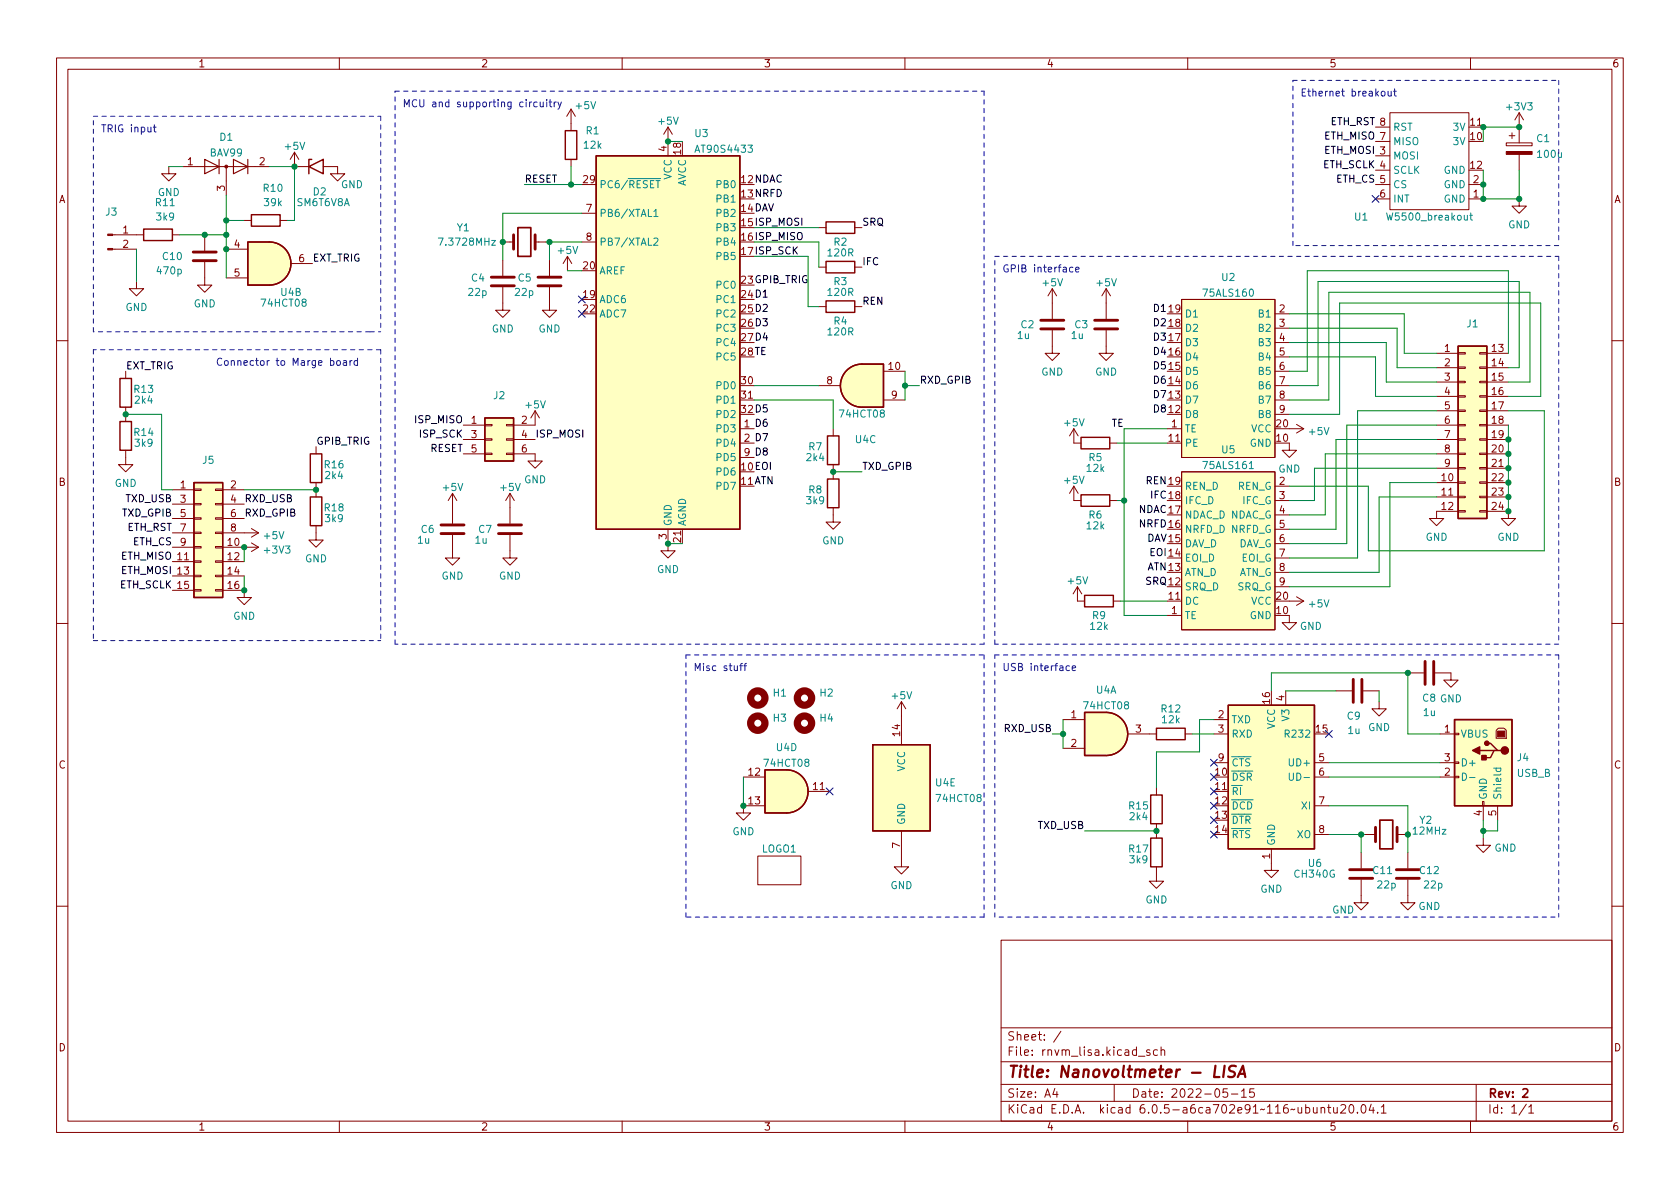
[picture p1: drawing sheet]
<svg xmlns="http://www.w3.org/2000/svg" width="297mm" height="210mm" viewBox="0 0 297 210" stroke-linecap="round" stroke-linejoin="round" font-family="sans-serif">
<defs><g id="words">
<text font-size="2.8" fill="#840000" x="178" y="190.6">Title: Nanovoltmeter - LISA</text>
<g font-size="2.1" fill="#840000">
<text x="178" y="184">Sheet: /</text>
<text x="178" y="186.7">File: rnvm_lisa.kicad_sch</text>
<text x="178" y="196.9">KiCad E.D.A. kicad 6.0.5-a6ca702e91~116~ubuntu20.04.1</text>
<text x="178" y="194.1">Size: A4</text>
<text x="200" y="194.1">Date: 2022-05-15</text>
<text x="263" y="194.1">Rev: 2</text>
<text x="263" y="196.9">Id: 1/1</text>
</g>
<g font-size="1.8" fill="#840000">
<text x="35" y="11.9">1</text>
<text x="85" y="11.9">2</text>
<text x="135" y="11.9">3</text>
<text x="185" y="11.9">4</text>
<text x="235" y="11.9">5</text>
<text x="285" y="11.9">6</text>
<text x="260" y="22.2">11</text>
<text x="33.2" y="29.2">1</text>
<text x="45.9" y="29.2">2</text>
<text x="117.9" y="26.8" transform="rotate(-90 117.9 26.8)">4</text>
<text x="120.4" y="27.3" transform="rotate(-90 120.4 27.3)">18</text>
<text x="260" y="24.8">10</text>
<text x="260" y="29.8">12</text>
<text x="10.3" y="35.9">A</text>
<text x="39.8" y="33.8" transform="rotate(-90 39.8 33.8)">3</text>
<text x="103.2" y="32.4">29</text>
<text x="244" y="34.9">6</text>
<text x="260.5" y="34.9">1</text>
<text x="260.5" y="32.4">2</text>
<text x="285.3" y="35.9">A</text>
<text x="21.7" y="41.3">1</text>
<text x="103.6" y="37.5">7</text>
<text x="21.7" y="43.8">2</text>
<text x="41.4" y="43.8">4</text>
<text x="52.8" y="46.3">6</text>
<text x="103.2" y="47.6">20</text>
<text x="103.6" y="42.5">8</text>
<text x="41.4" y="48.9">5</text>
<text x="103.2" y="52.7">19</text>
<text x="103.2" y="55.2">22</text>
<text x="226.2" y="55.2">2</text>
<text x="226.2" y="57.8">3</text>
<text x="157.1" y="65.4">10</text>
<text x="226.2" y="60.3">4</text>
<text x="226.2" y="62.9">5</text>
<text x="226.2" y="65.4">6</text>
<text x="255.4" y="62.2">1</text>
<text x="255.4" y="64.8">2</text>
<text x="263.8" y="62.2">13</text>
<text x="263.8" y="64.8">14</text>
<text x="131.1" y="67.9">30</text>
<text x="131.1" y="70.5">31</text>
<text x="146.2" y="67.9">8</text>
<text x="157.6" y="70.5">9</text>
<text x="226.2" y="67.9">7</text>
<text x="226.2" y="70.5">8</text>
<text x="255.4" y="67.3">3</text>
<text x="255.4" y="69.8">4</text>
<text x="263.8" y="67.3">15</text>
<text x="263.8" y="69.8">16</text>
<text x="83.3" y="74.9">1</text>
<text x="83.3" y="77.5">3</text>
<text x="92.2" y="74.9">2</text>
<text x="92.2" y="77.5">4</text>
<text x="207.2" y="75.6">1</text>
<text x="225.7" y="75.6">20</text>
<text x="226.2" y="73">9</text>
<text x="255.4" y="72.4">5</text>
<text x="255.4" y="74.9">6</text>
<text x="255.4" y="77.5">7</text>
<text x="263.8" y="72.4">17</text>
<text x="263.8" y="74.9">18</text>
<text x="263.8" y="77.5">19</text>
<text x="83.3" y="80">5</text>
<text x="92.2" y="80">6</text>
<text x="206.7" y="78.1">11</text>
<text x="225.7" y="78.1">10</text>
<text x="255.4" y="80">8</text>
<text x="255.4" y="82.5">9</text>
<text x="263.8" y="80">20</text>
<text x="263.8" y="82.5">21</text>
<text x="10.3" y="85.9">B</text>
<text x="31.9" y="86.4">1</text>
<text x="31.9" y="88.9">3</text>
<text x="40.8" y="86.4">2</text>
<text x="40.8" y="88.9">4</text>
<text x="226.2" y="85.7">2</text>
<text x="226.2" y="88.3">3</text>
<text x="254.9" y="85.1">10</text>
<text x="254.9" y="87.6">11</text>
<text x="263.8" y="85.1">22</text>
<text x="263.8" y="87.6">23</text>
<text x="285.3" y="85.9">B</text>
<text x="31.9" y="91.4">5</text>
<text x="31.9" y="94">7</text>
<text x="40.8" y="91.4">6</text>
<text x="40.8" y="94">8</text>
<text x="117.9" y="95.4" transform="rotate(-90 117.9 95.4)">3</text>
<text x="120.4" y="95.8" transform="rotate(-90 120.4 95.8)">21</text>
<text x="226.2" y="90.8">4</text>
<text x="226.2" y="93.3">5</text>
<text x="226.2" y="95.9">6</text>
<text x="254.9" y="90.2">12</text>
<text x="263.8" y="90.2">24</text>
<text x="31.9" y="96.5">9</text>
<text x="40.3" y="96.5">10</text>
<text x="40.3" y="99.1">12</text>
<text x="40.3" y="101.6">14</text>
<text x="226.2" y="98.4">7</text>
<text x="226.2" y="101">8</text>
<text x="40.3" y="104.1">16</text>
<text x="206.7" y="106">11</text>
<text x="225.7" y="106">20</text>
<text x="226.2" y="103.5">9</text>
<text x="207.2" y="108.6">1</text>
<text x="225.7" y="108.6">10</text>
<text x="224.5" y="124.4" transform="rotate(-90 224.5 124.4)">16</text>
<text x="227.1" y="123.9" transform="rotate(-90 227.1 123.9)">4</text>
<text x="159.1" y="130.1" transform="rotate(-90 159.1 130.1)">14</text>
<text x="189.4" y="127">1</text>
<text x="200.8" y="129.5">3</text>
<text x="215.4" y="127">2</text>
<text x="215.4" y="129.5">3</text>
<text x="232.7" y="129.5">15</text>
<text x="255.4" y="129.5">1</text>
<text x="10.3" y="135.9">C</text>
<text x="132.4" y="137.2">12</text>
<text x="189.4" y="132.1">2</text>
<text x="214.9" y="137.2">10</text>
<text x="215.4" y="134.6">9</text>
<text x="233.2" y="134.6">5</text>
<text x="233.2" y="137.2">6</text>
<text x="255.4" y="137.2">2</text>
<text x="255.4" y="134.6">3</text>
<text x="285.3" y="135.9">C</text>
<text x="132.4" y="142.2">13</text>
<text x="143.8" y="139.7">11</text>
<text x="214.9" y="139.7">11</text>
<text x="214.9" y="142.2">12</text>
<text x="233.2" y="142.2">7</text>
<text x="159.1" y="150" transform="rotate(-90 159.1 150)">7</text>
<text x="214.9" y="144.8">13</text>
<text x="214.9" y="147.3">14</text>
<text x="233.2" y="147.3">8</text>
<text x="262" y="144.3" transform="rotate(-90 262 144.3)">4</text>
<text x="264.5" y="144.3" transform="rotate(-90 264.5 144.3)">5</text>
<text x="224.5" y="151.9" transform="rotate(-90 224.5 151.9)">1</text>
<text x="10.3" y="185.9">D</text>
<text x="285.3" y="185.9">D</text>
<text x="35" y="199.9">1</text>
<text x="85" y="199.9">2</text>
<text x="135" y="199.9">3</text>
<text x="185" y="199.9">4</text>
<text x="235" y="199.9">5</text>
<text x="285" y="199.9">6</text>
</g>
<g font-size="1.8" fill="#0000c2">
<text x="229.9" y="17">Ethernet breakout</text>
<text x="17.8" y="23.4">TRIG input</text>
<text x="71.1" y="18.9">MCU and supporting circuitry</text>
<text x="177.2" y="48.2">GPIB interface</text>
<text x="38.1" y="64.7">Connector to Marge board</text>
<text x="122.6" y="118.6">Misc stuff</text>
<text x="177.2" y="118.6">USB interface</text>
</g>
<g font-size="1.8" fill="#008484">
<text x="101.9" y="19.3">+5V</text>
<text x="103.6" y="23.7">R1</text>
<text x="116.5" y="22">+5V</text>
<text x="246.3" y="23.1">RST</text>
<text x="257" y="23.1">3V</text>
<text x="266.5" y="19.5">+3V3</text>
<text x="37.2" y="27.7">BAV99</text>
<text x="38.9" y="24.9">D1</text>
<text x="50.5" y="26.5">+5V</text>
<text x="103.3" y="26.3">12k</text>
<text x="122.9" y="24.2">U3</text>
<text x="123.3" y="27">AT90S4433</text>
<text x="246.3" y="28.2">MOSI</text>
<text x="246.3" y="25.6">MISO</text>
<text x="257" y="25.6">3V</text>
<text x="271.7" y="25.1">C1</text>
<text x="272" y="27.9">100u</text>
<text x="27.9" y="34.7">GND</text>
<text x="46.6" y="33.9">R10</text>
<text x="55.4" y="34.5">D2</text>
<text x="60.3" y="33.3">GND</text>
<text x="105.9" y="33.3">PC6/~{RESET}</text>
<text x="118.7" y="31.8" transform="rotate(-90 118.7 31.8)">VCC</text>
<text x="121.3" y="33.1" transform="rotate(-90 121.3 33.1)">AVCC</text>
<text x="126.9" y="33.3">PB0</text>
<text x="126.9" y="35.8">PB1</text>
<text x="246.3" y="30.7">SCLK</text>
<text x="246.3" y="33.3">CS</text>
<text x="246.3" y="35.8">INT</text>
<text x="255.3" y="35.8">GND</text>
<text x="255.3" y="30.7">GND</text>
<text x="255.3" y="33.3">GND</text>
<text x="18.7" y="38.1">J3</text>
<text x="27.6" y="36.4">R11</text>
<text x="27.7" y="39">3k9</text>
<text x="46.8" y="36.4">39k</text>
<text x="52.6" y="36.4">SM6T6V8A</text>
<text x="80.8" y="40.9">Y1</text>
<text x="105.9" y="38.3">PB6/XTAL1</text>
<text x="126.9" y="38.3">PB2</text>
<text x="126.9" y="40.9">PB3</text>
<text x="239.5" y="39">U1</text>
<text x="245.7" y="39">W5500_breakout</text>
<text x="266.6" y="40.4">GND</text>
<text x="28.8" y="46">C10</text>
<text x="78" y="43.4">7.3728MHz</text>
<text x="98.7" y="44.9">+5V</text>
<text x="105.9" y="43.4">PB7/XTAL2</text>
<text x="126.9" y="43.4">PB4</text>
<text x="126.9" y="46">PB5</text>
<text x="146.5" y="45.3">120R</text>
<text x="147.5" y="43.4">R2</text>
<text x="27.9" y="48.5">470p</text>
<text x="49.7" y="52.3">U4B</text>
<text x="82.9" y="52.3">22p</text>
<text x="83.4" y="49.8">C4</text>
<text x="91.1" y="52.3">22p</text>
<text x="91.6" y="49.8">C5</text>
<text x="105.9" y="53.6">ADC6</text>
<text x="105.9" y="48.5">AREF</text>
<text x="126.9" y="51">PC0</text>
<text x="126.9" y="53.6">PC1</text>
<text x="146.5" y="52.3">120R</text>
<text x="147.5" y="50.4">R3</text>
<text x="184.5" y="50.6">+5V</text>
<text x="194" y="50.6">+5V</text>
<text x="212.9" y="52.4">75ALS160</text>
<text x="216" y="49.7">U2</text>
<text x="22.2" y="55">GND</text>
<text x="34.2" y="54.3">GND</text>
<text x="46.4" y="54.2">74HCT08</text>
<text x="86.9" y="58.8">GND</text>
<text x="95.2" y="58.8">GND</text>
<text x="105.9" y="56.1">ADC7</text>
<text x="126.9" y="56.1">PC2</text>
<text x="126.9" y="58.7">PC3</text>
<text x="146.5" y="59.3">120R</text>
<text x="147.5" y="57.4">R4</text>
<text x="179.9" y="59.9">1u</text>
<text x="180.5" y="58">C2</text>
<text x="189.5" y="59.9">1u</text>
<text x="190.1" y="58">C3</text>
<text x="209.4" y="58.7">D2</text>
<text x="209.4" y="56.1">D1</text>
<text x="222.7" y="56.1">B1</text>
<text x="222.7" y="58.7">B2</text>
<text x="259.4" y="57.9">J1</text>
<text x="126.9" y="61.2">PC4</text>
<text x="126.9" y="63.7">PC5</text>
<text x="209.4" y="63.7">D4</text>
<text x="209.4" y="61.2">D3</text>
<text x="222.7" y="61.2">B3</text>
<text x="222.7" y="63.7">B4</text>
<text x="23.8" y="69.5">R13</text>
<text x="23.9" y="71.4">2k4</text>
<text x="87.3" y="70.6">J2</text>
<text x="126.9" y="68.8">PD0</text>
<text x="126.9" y="71.4">PD1</text>
<text x="184.1" y="66.4">GND</text>
<text x="193.6" y="66.4">GND</text>
<text x="209.4" y="71.4">D7</text>
<text x="209.4" y="68.8">D6</text>
<text x="209.4" y="66.3">D5</text>
<text x="222.7" y="66.3">B5</text>
<text x="222.7" y="68.8">B6</text>
<text x="222.7" y="71.4">B7</text>
<text x="23.8" y="77.1">R14</text>
<text x="93" y="72.2">+5V</text>
<text x="126.9" y="76.4">PD3</text>
<text x="126.9" y="73.9">PD2</text>
<text x="148.6" y="73.8">74HCT08</text>
<text x="188.3" y="75.4">+5V</text>
<text x="209.4" y="76.4">TE</text>
<text x="209.4" y="73.9">D8</text>
<text x="221.2" y="76.4">VCC</text>
<text x="222.7" y="73.9">B8</text>
<text x="231.6" y="76.9">+5V</text>
<text x="23.9" y="79">3k9</text>
<text x="35.8" y="82">J5</text>
<text x="57.4" y="82.8">R16</text>
<text x="126.9" y="79">PD4</text>
<text x="126.9" y="81.5">PD5</text>
<text x="142.7" y="81.5">2k4</text>
<text x="143" y="79.6">R7</text>
<text x="151.3" y="78.4">U4C</text>
<text x="192.2" y="83.4">12k</text>
<text x="192.5" y="81.5">R5</text>
<text x="209.4" y="79">PE</text>
<text x="212.9" y="82.9">75ALS161</text>
<text x="216" y="80.2">U5</text>
<text x="221" y="79">GND</text>
<text x="226" y="83.6">GND</text>
<text x="20.3" y="86.1">GND</text>
<text x="57.6" y="84.7">2k4</text>
<text x="78.4" y="86.8">+5V</text>
<text x="88.6" y="86.8">+5V</text>
<text x="92.6" y="85.5">GND</text>
<text x="126.9" y="84.1">PD6</text>
<text x="126.9" y="86.6">PD7</text>
<text x="142.7" y="89.1">3k9</text>
<text x="143" y="87.2">R8</text>
<text x="188.3" y="85.5">+5V</text>
<text x="209.4" y="89.1">IFC_D</text>
<text x="209.4" y="86.6">REN_D</text>
<text x="218.8" y="86.6">REN_G</text>
<text x="219.7" y="89.1">IFC_G</text>
<text x="46.8" y="95.3">+5V</text>
<text x="57.4" y="90.4">R18</text>
<text x="57.6" y="92.3">3k9</text>
<text x="74.5" y="94.2">C6</text>
<text x="84.6" y="94.2">C7</text>
<text x="118.7" y="93.1" transform="rotate(-90 118.7 93.1)">GND</text>
<text x="121.3" y="93.1" transform="rotate(-90 121.3 93.1)">AGND</text>
<text x="192.2" y="93.6">12k</text>
<text x="192.5" y="91.7">R6</text>
<text x="209.4" y="94.2">NRFD_D NRFD_G</text>
<text x="209.4" y="91.7">NDAC_D NDAC_G</text>
<text x="252" y="95.6">GND</text>
<text x="264.7" y="95.6">GND</text>
<text x="46.9" y="97.9">+3V3</text>
<text x="53.9" y="99.4">GND</text>
<text x="73.9" y="96.1">1u</text>
<text x="84" y="96.1">1u</text>
<text x="116.1" y="101.3">GND</text>
<text x="145.4" y="96.3">GND</text>
<text x="209.4" y="101.8">ATN_D</text>
<text x="209.4" y="99.3">EOI_D</text>
<text x="209.4" y="96.8">DAV_D</text>
<text x="218.8" y="96.8">DAV_G</text>
<text x="218.9" y="101.8">ATN_G</text>
<text x="219.5" y="99.3">EOI_G</text>
<text x="78" y="102.5">GND</text>
<text x="88.2" y="102.5">GND</text>
<text x="188.9" y="103.3">+5V</text>
<text x="209.4" y="106.9">DC</text>
<text x="209.4" y="104.4">SRQ_D</text>
<text x="218.7" y="104.4">SRQ_G</text>
<text x="221.2" y="106.9">VCC</text>
<text x="231.6" y="107.4">+5V</text>
<text x="41.2" y="109.6">GND</text>
<text x="192.8" y="111.4">12k</text>
<text x="193.2" y="109.5">R9</text>
<text x="209.4" y="109.5">TE</text>
<text x="221" y="109.5">GND</text>
<text x="229.8" y="111.4">GND</text>
<text x="136.7" y="123.2">H1</text>
<text x="145" y="123.2">H2</text>
<text x="157.8" y="123.6">+5V</text>
<text x="191.8" y="125.4">74HCT08</text>
<text x="193.8" y="122.6">U4A</text>
<text x="205.4" y="126">R12</text>
<text x="251.6" y="124.1">C8 GND</text>
<text x="136.7" y="127.6">H3</text>
<text x="145" y="127.6">H4</text>
<text x="205.5" y="127.9">12k</text>
<text x="217.7" y="127.9">TXD</text>
<text x="217.7" y="130.4">RXD</text>
<text x="225.4" y="129" transform="rotate(-90 225.4 129)">VCC</text>
<text x="227.7" y="130.4">R232</text>
<text x="228" y="127.4" transform="rotate(-90 228 127.4)">V3</text>
<text x="238.2" y="127.2">C9</text>
<text x="238.4" y="129.8">1u</text>
<text x="241.9" y="129.3">GND</text>
<text x="251.7" y="126.6">1u</text>
<text x="258.2" y="130.4">VBUS</text>
<text x="135.3" y="135.6">74HCT08</text>
<text x="137.3" y="132.8">U4D</text>
<text x="160" y="136.4" transform="rotate(-90 160 136.4)">VCC</text>
<text x="217.7" y="135.5">~{CTS}</text>
<text x="228.3" y="135.5">UD+</text>
<text x="258.2" y="135.5">D+</text>
<text x="268.2" y="137.4">USB_B</text>
<text x="268.3" y="134.6">J4</text>
<text x="165.4" y="139">U4E</text>
<text x="165.7" y="141.8">74HCT08</text>
<text x="199.7" y="143.1">R15</text>
<text x="217.7" y="138">~{DSR}</text>
<text x="217.7" y="140.6">~{RI}</text>
<text x="228.8" y="138">UD-</text>
<text x="230.2" y="143.1">XI</text>
<text x="262.9" y="141.5" transform="rotate(-90 262.9 141.5)">GND</text>
<text x="265.4" y="141.5" transform="rotate(-90 265.4 141.5)">Shield</text>
<text x="129.5" y="147.7">GND</text>
<text x="160" y="145.9" transform="rotate(-90 160 145.9)">GND</text>
<text x="199.8" y="145">2k4</text>
<text x="217.7" y="145.7">~{DTR}</text>
<text x="217.7" y="148.2">~{RTS}</text>
<text x="225.4" y="149.6" transform="rotate(-90 225.4 149.6)">GND</text>
<text x="229.3" y="148.2">XO</text>
<text x="249.9" y="147.6">12MHz</text>
<text x="251" y="145.7">Y2</text>
<text x="134.7" y="150.7">LOGO1</text>
<text x="199.7" y="150.7">R17</text>
<text x="199.8" y="152.6">3k9</text>
<text x="229" y="155.2">CH340G</text>
<text x="231.4" y="153.3">U6</text>
<text x="242.8" y="154.6">C11</text>
<text x="251.1" y="154.6">C12</text>
<text x="264.2" y="150.6">GND</text>
<text x="157.4" y="157.2">GND</text>
<text x="202.5" y="159.8">GND</text>
<text x="222.8" y="157.8">GND</text>
<text x="235.5" y="161.5">GND</text>
<text x="243.6" y="157.1">22p</text>
<text x="250.8" y="160.9">GND</text>
<text x="251.9" y="157.1">22p</text>
</g>
<g font-size="1.8">
<text x="235.1" y="22.1">ETH_RST 8</text>
<text x="233.9" y="29.7">ETH_SCLK 4</text>
<text x="234.2" y="27.2">ETH_MOSI 3</text>
<text x="234.2" y="24.7">ETH_MISO 7</text>
<text x="92.7" y="32.3">RESET</text>
<text x="131.1" y="32.4">12NDAC</text>
<text x="131.1" y="34.9">13NRFD</text>
<text x="236.2" y="32.3">ETH_CS 5</text>
<text x="131.1" y="37.5">14DAV</text>
<text x="131.1" y="40">15ISP_MOSI</text>
<text x="152.4" y="39.9">SRQ</text>
<text x="55.2" y="46.3">EXT_TRIG</text>
<text x="131.1" y="42.5">16ISP_MISO</text>
<text x="131.1" y="45.1">17ISP_SCK</text>
<text x="152.4" y="46.9">IFC</text>
<text x="131.1" y="50.2">23GPIB_TRIG</text>
<text x="131.1" y="52.7">24D1</text>
<text x="152.4" y="53.9">REN</text>
<text x="131.1" y="55.2">25D2</text>
<text x="131.1" y="57.8">26D3</text>
<text x="204.1" y="55.1">D119</text>
<text x="204.1" y="57.7">D218</text>
<text x="22.2" y="65.3">EXT_TRIG</text>
<text x="131.1" y="60.3">27D4</text>
<text x="131.1" y="62.9">28TE</text>
<text x="204.1" y="65.3">D515</text>
<text x="204.1" y="60.2">D317</text>
<text x="204.1" y="62.8">D416</text>
<text x="162.6" y="67.8">RXD_GPIB</text>
<text x="204.1" y="67.8">D614</text>
<text x="204.1" y="70.4">D713</text>
<text x="73.6" y="74.8">ISP_MISO</text>
<text x="74.3" y="77.4">ISP_SCK</text>
<text x="94.6" y="77.4">ISP_MOSI</text>
<text x="131.1" y="73">32D5</text>
<text x="131.6" y="75.6">1 D6</text>
<text x="196.5" y="75.5">TE</text>
<text x="204.1" y="72.9">D812</text>
<text x="55.9" y="78.6">GPIB_TRIG</text>
<text x="76" y="79.9">RESET</text>
<text x="131.1" y="83.2">10EOI</text>
<text x="131.6" y="78.1">2 D7</text>
<text x="131.6" y="80.6">9 D8</text>
<text x="152.4" y="83.1">TXD_GPIB</text>
<text x="22.2" y="88.8">TXD_USB</text>
<text x="43.2" y="88.8">RXD_USB</text>
<text x="131.1" y="85.7">11ATN</text>
<text x="202.6" y="85.6">REN19</text>
<text x="203.5" y="88.2">IFC18</text>
<text x="21.6" y="91.3">TXD_GPIB</text>
<text x="22.4" y="93.9">ETH_RST</text>
<text x="43.2" y="91.3">RXD_GPIB</text>
<text x="201.3" y="90.7">NDAC 17</text>
<text x="201.5" y="93.2">NRFD16</text>
<text x="202.6" y="95.8">DAV 15</text>
<text x="21.4" y="101.5">ETH_MOSI 13</text>
<text x="21.4" y="99">ETH_MISO 11</text>
<text x="23.5" y="96.4">ETH_CS</text>
<text x="202.7" y="100.9">ATN 13</text>
<text x="203.3" y="98.3">EOI14</text>
<text x="21.1" y="104">ETH_SCLK 15</text>
<text x="202.5" y="103.4">SRQ12</text>
<text x="177.6" y="129.4">RXD_USB</text>
<text x="183.5" y="146.6">TXD_USB</text>
</g>
</g></defs>
<g fill="none" stroke="#840000" stroke-width=".18">
<path d="M10 10.2h277v190.1h-277zM12 12.2h273v186.1h-273zM60 10.2v2M101 19.3l-.8 1.3M101 19.3v3.8M101 19.3l.7 1.3M110 10.2v2M160 10.2v2M210 10.2v2M245.7 19.9h14v17.2h-14zM260 10.2v2M268.6 19.9v5.4"/>
<path d="M268.6 19.9l-.8 1.3M268.6 19.9l.8 1.3M29.8 29.5v1.2h1.3l-1.3 1.3-1.2-1.3h1.2M32.4 29.5h15.2M40 29.5v5M43.2 39h1.2M49.5 39h1.3M52.1 26.9v2.6h2.5M52.1 26.9l-.8 1.3M52.1 26.9l.7 1.3M57.1 29.5h2.6v1.2h1.3l-1.3 1.3-1.3-1.3h1.3M101 28.2v1.3"/>
<path d="M102.9 37.7h2.5M118.1 22.5l-.8 1.2M118.1 22.5v5.1M118.1 22.5l.8 1.2M243.2 35.2h2.5M243.2 22.5h2.5M243.2 32.6h2.5M243.2 27.6h2.5M243.2 30.1h2.5M243.2 25h2.5M259.7 35.2h2.6M259.7 22.5h2.6"/>
<path d="M259.7 32.6h2.6M266.3 25.3h4.6v.5h-4.6zM266.8 24h1M267.3 23.5v1M268.6 35.2v1.2h1.3l-1.3 1.3-1.3-1.3h1.3M268.6 27.3v2.8M19.9 44.1h4.2M19.9 41.5h5.5M24.1 49.8v1.2h1.3l-1.3 1.3-1.2-1.3h1.2M30.5 41.5h1.2M36.2 46.3v4.1h1.3l-1.3 1.3-1.3-1.3h1.3M36.2 41.5v2.8"/>
<path d="M40 44.1h3.8M40 49.1h3.8M51.4 46.6h3.8M88.9 50.8v4.1h1.3l-1.3 1.2-1.3-1.2h1.3M88.9 42.8h1.9M88.9 46v2.8M94.6 42.8h1.9M97.2 50.8v4.1h1.2l-1.2 1.2-1.3-1.2h1.3M97.2 46v2.8M100.3 45.3l-.7 1.3M100.3 45.3v2.6M100.3 45.3l.8 1.3"/>
<path d="M102.9 42.8h2.5M144.8 40.3h1.2M144.8 47.2h1.2M144.8 54.2h1.2M151.1 40.3h1.3M151.1 47.2h1.3M151.1 54.2h1.3M186.1 58.4v4.1h1.2l-1.2 1.2-1.3-1.2h1.3M186.1 51l-.8 1.3M186.1 51v5.4M186.1 51l.7 1.3M195.6 58.4v4.1h1.2l-1.2 1.2-1.3-1.2h1.3"/>
<path d="M195.6 51l-.8 1.3M195.6 51v5.4M195.6 51l.7 1.3M208.9 53h16.5v27.9h-16.5zM225.4 55.5h2.6M225.4 58h2.6M10 60.2h2M22.2 79.6v2.6h-1.2l1.2 1.2 1.3-1.2h-1.3M22.2 65.7v1.2M22.2 72v2.5M55.9 79v1.3M81.9 75.2h3.8"/>
<path d="M81.9 77.7h3.8M85.7 77.6h1.3v.2h-1.3zM85.7 75.1h1.3v.2h-1.3zM89.5 77.6h1.3v.2h-1.3zM89.5 75.1h1.3v.2h-1.3zM90.8 77.7h3.8M94.6 72.6l-.7 1.3M94.6 72.6v2.6h-3.8M94.6 72.6l.8 1.3M130.8 75.8h2.5M130.8 78.4h2.5M130.8 70.7h2.5"/>
<path d="M144.8 68.2h3.8M147.3 75.8v1.3M156.2 70.7h3.8M156.2 65.7h3.8M189.9 75.8v2.6h1.2M189.9 75.8l-.8 1.3M189.9 75.8l.7 1.3M196.2 78.4h1.3M206.4 75.8h2.5M206.4 78.4h2.5M225.4 70.7h2.6M225.4 65.7h2.6"/>
<path d="M225.4 68.2h2.6M225.4 60.6h2.6M225.4 63.1h2.6M225.4 73.3h2.6M228 78.4v1.2h1.2l-1.2 1.3-1.3-1.3h1.3M228 75.8h2.5M229.2 75.1l1.3 .7M230.5 75.8l-1.3 .8M254 75.2h3.8M254 77.7h3.8M254 62.5h3.8M254 65h3.8"/>
<path d="M254 67.6h3.8M254 70.1h3.8M254 72.6h3.8M257.8 77.6h1.3v.2h-1.3zM257.8 75.1h1.3v.2h-1.3zM257.8 72.5h1.3v.3h-1.3zM257.8 70h1.3v.2h-1.3zM257.8 67.4h1.3v.3h-1.3zM257.8 64.9h1.3v.2h-1.3zM257.8 62.4h1.3v.2h-1.3zM261.6 77.6h1.3v.2h-1.3zM261.6 75.1h1.3v.2h-1.3z"/>
<path d="M261.6 72.5h1.3v.3h-1.3zM261.6 70h1.3v.2h-1.3zM261.6 67.4h1.3v.3h-1.3zM261.6 64.9h1.3v.2h-1.3zM261.6 62.4h1.3v.2h-1.3zM262.9 75.2h3.8M262.9 77.7h3.8M262.9 62.5h3.8M262.9 65h3.8M262.9 67.6h3.8M262.9 70.1h3.8M262.9 72.6h3.8"/>
<path d="M285 60.2h2M30.5 96.8h3.8M30.5 86.6h3.8M30.5 99.3h3.8M30.5 89.1h3.8M30.5 91.7h3.8M30.5 94.2h3.8M34.3 99.2h1.3v.2h-1.3zM34.3 96.6h1.3v.3h-1.3zM34.3 94.1h1.3v.3h-1.3zM34.3 91.6h1.3v.2h-1.3zM34.3 89h1.3v.3h-1.3z"/>
<path d="M34.3 86.5h1.3v.2h-1.3zM38.1 99.2h1.3v.2h-1.3zM38.1 96.6h1.3v.3h-1.3zM38.1 94.1h1.3v.3h-1.3zM38.1 91.6h1.3v.2h-1.3zM38.1 89h1.3v.3h-1.3zM38.1 86.5h1.3v.2h-1.3zM39.4 96.8h6.3M39.4 86.6h3.8M39.4 99.3h3.8M39.4 89.1h3.8M39.4 91.7h3.8"/>
<path d="M39.4 94.2h6.3M44.4 96l1.3 .8M44.4 93.5l1.3 .7M45.7 96.8l-1.3 .7M45.7 94.2l-1.3 .8M55.9 93v2.5h-1.3l1.3 1.3 1.2-1.3h-1.2M55.9 85.3v2.6M80 94.6v4.1h1.3l-1.3 1.2-1.3-1.2h1.3M80 87.2l-.8 1.3M80 87.2v5.4M80 87.2l.8 1.3M81.9 80.3h3.8"/>
<path d="M85.7 80.1h1.3v.3h-1.3zM89.5 80.1h1.3v.3h-1.3zM90.2 94.6v4.1h1.2l-1.2 1.2-1.3-1.2h1.3M90.2 87.2v5.4M90.2 87.2l-.8 1.3M90.2 87.2l.7 1.3M90.8 80.3h3.8v1.2h1.3l-1.3 1.3-1.3-1.3h1.3M118.1 93.6v3.8h1.3l-1.3 1.3-1.3-1.3h1.3M120.6 93.6v2.5M130.8 80.9h2.5M147.3 89.8v2.5h1.3l-1.3 1.3-1.3-1.3h1.3M147.3 82.2v2.5"/>
<path d="M189.9 86v2.5h1.2M189.9 86l-.8 1.2M189.9 86l.7 1.2M196.2 88.5h1.3M208.9 83.4h16.5v28h-16.5zM225.4 88.5h2.6M225.4 86h2.6M225.4 91.1h2.6M225.4 93.6h2.6M225.4 96.1h2.6M225.4 98.7h2.6M254 80.3h3.8"/>
<path d="M254 85.3h3.8M254 87.9h3.8M254 82.8h3.8M257.8 90.3h1.3v.2h-1.3zM257.8 87.8h1.3v.2h-1.3zM257.8 85.2h1.3v.3h-1.3zM257.8 82.7h1.3v.2h-1.3zM257.8 80.1h1.3v.3h-1.3zM257.8 90.4h-3.8v1.3h1.3l-1.3 1.3-1.3-1.3h1.3M261.6 90.3h1.3v.2h-1.3zM261.6 87.8h1.3v.2h-1.3zM261.6 85.2h1.3v.3h-1.3z"/>
<path d="M261.6 82.7h1.3v.2h-1.3zM261.6 80.1h1.3v.3h-1.3zM262.9 90.4h3.8v1.3h1.3l-1.3 1.3-1.3-1.3h1.3M262.9 80.3h3.8M262.9 85.3h3.8M262.9 87.9h3.8M262.9 82.8h3.8M10 110.2h2M30.5 101.8h3.8M30.5 104.4h3.8M34.3 104.3h1.3v.2h-1.3zM34.3 101.7h1.3v.3h-1.3z"/>
<path d="M38.1 104.3h1.3v.2h-1.3zM38.1 101.7h1.3v.3h-1.3zM39.4 104.4h3.8v1.3h1.2l-1.2 1.2-1.3-1.2h1.3M39.4 101.8h3.8M190.5 103.8v2.5h1.3M190.5 103.8l-.8 1.2M190.5 103.8l.8 1.2M196.8 106.3h1.3M206.4 106.3h2.5M206.4 108.8h2.5M225.4 101.2h2.6M225.4 103.8h2.6"/>
<path d="M228 108.8v1.3h1.2l-1.2 1.3-1.3-1.3h1.3M228 106.3h2.5M229.2 105.5l1.3 .8M230.5 106.3l-1.3 .8M248.9 119h2.8M253.7 119h2.8v1.3h1.3l-1.3 1.2-1.2-1.2h1.2M285 110.2h2M131.4 137.4h3.9M142.9 139.9h3.8M159.4 124.1l-.8 1.2M159.4 124.1v7.6M159.4 124.1l.7 1.2"/>
<path d="M188 127.2h3.8M188 132.3h3.8M199.4 129.8h5.1M204.5 139.3v1.3M209.5 129.8h1.3M214.6 139.9h2.6M214.6 127.2h2.6M214.6 129.8h2.6M214.6 134.9h2.6M227.3 122.2v2.5M232.4 137.4h2.5M232.4 134.9h2.5"/>
<path d="M236.2 122.2h2.8M241 122.2h2.8M243.8 124.1v1.2h1.3l-1.3 1.3-1.2-1.3h1.2M254.6 137.4h2.6M254.6 129.8h2.6M254.6 134.9h2.6M257.2 137.3h.7v.2h-.7zM257.2 134.7h.7v.3h-.7zM257.2 129.7h.7v.2h-.7zM264.5 129.2l.4-.4h1l.4 .4v1.4h-1.8zM134 151.4h7.6v5.1h-7.6zM135.3 142.5h-3.9v1.3h1.3l-1.3 1.2-1.2-1.2h1.2"/>
<path d="M159.4 146.9v6.4h1.3l-1.3 1.3-1.3-1.3h1.3M204.5 153.3v2.5h1.2l-1.2 1.3-1.3-1.3h1.3M204.5 145.7v2.5M224.8 150.1v3.8h1.3l-1.3 1.3-1.3-1.3h1.3M232.4 142.5h2.5M232.4 147.6h2.5M240.7 155.6v4h-1.3l1.3 1.3 1.2-1.3h-1.2M240.7 150.7v2.8M241.3 147.6h1.9M247 147.6h1.9M248.9 155.6v4h-1.3l1.3 1.3 1.3-1.3h-1.3M248.9 150.7v2.8"/>
<path d="M262.1 141.7h.3v.8h-.3zM262.3 148.2v1.3h1.2l-1.2 1.2-1.3-1.2h1.3M262.3 142.5v2.5M264.8 142.5v2.5M10 160.2h2M177 166.3h108v32h-108zM285 160.2h2M60 198.3v2M110 198.3v2M160 198.3v2M177 194.8h108M177 191.8h108"/>
<path d="M177 187.8h108M177 181.8h108M186.5 192.5l-.4 1h1M186.9 193v1M187.6 182.4l-1.3 1.9M197 191.8v3M201.3 186.8h1.1M203.3 185.7l-.4-.1-.2 .2 .1 .3 .5 .1v.4h-.6M204.6 185.7l-.4-.1-.3 .3v.4l.2 .3h.5M205.3 185.8l.2-.2 .4 .1v.9M205.3 185.1v1.5M210 198.3v2"/>
<path d="M217 192.5h-.7l-.1 .7 .2-.1 .5 .1 .2 .2-.1 .5-.2 .1-.6-.1M217.7 193.5h1.2M219.5 193l.4-.5v1.5M219.5 194h.9M221.7 192.5h-.7l-.1 .7 .2-.1 .5 .1 .2 .2-.1 .5-.2 .1-.6-.1M233.6 196l.2-.2 .3 .1 .1 .9M233.6 195.8v1M234.7 195.8h.6M234.9 195.3v1.3l.4 .2M235.8 195.8l.1 1h.3l.2-.1M236.4 195.8v1M237.1 195.5l.5-.2 .3 .2v.3l-.9 1h.9"/>
<path d="M238.7 195.4l.2-.1a.81 .81 0 0 1 .5 .7 .81 .81 0 0 1-.3 .8h-.1a.81 .81 0 0 1-.6-.6 .81 .81 0 0 1 .3-.8zM240 196.7v.1M240.8 195.5l.2-.2a.81 .81 0 0 1 .6 .7 .81 .81 0 0 1-.3 .8h-.2a.81 .81 0 0 1-.3-1.3zM242.4 195.3l-.3 1h.9M242.8 195.8v1M243.6 196.7v.1M244.2 195.8l.4-.5v1.5M244.2 196.8h.9M260 198.3v2M261 191.8v6.5M269.9 195.3l-1.3 1.9M270.3 195.8l.4-.5v1.5"/>
<path d="M270.3 196.8h.9"/>
</g>
<path d="M91.6 40.3h2.3v5h-2.3zM244 145h2.3v5.1h-2.3zM269.3 192.7l.5-.2 .3 .2v.3l-.9 1h.9" fill="none" stroke="#840000" stroke-width=".3"/>
<path d="M214.9 188.5l-.2 2h.9M216.5 188.5l-.2 2M218.5 188.6a.85 .85 0 0 0-1 .1 .45 .45 0 0 0 .1 .7l.4 .1a.49 .49 0 0 1 .3 .5 .49 .49 0 0 1-.4 .5l-.8-.1M218.8 190.5l1-2 .4 2M219.1 189.9h1" fill="none" stroke="#840000" stroke-width=".4"/>
<g fill="none" stroke="#840000" stroke-width="1.3">
<circle cx="134" cy="123.4" r="1.27"/>
<circle cx="134" cy="127.9" r="1.27"/>
<circle cx="142.2" cy="123.4" r="1.27"/>
<circle cx="142.2" cy="127.9" r="1.27"/>
</g>
<g fill="none" stroke="#840000" stroke-width=".51">
<path d="M34.2 46.1h4M34.2 44.6h4M86.9 50.5h4M86.9 49h4M90.8 41.5v2.6M94.6 41.5v2.6M95.1 50.5h4.1M95.1 49h4.1M184 56.6h4.1M184 58.2h4.1M193.5 56.6h4.1M193.5 58.2h4.1"/>
<path d="M78 92.8h4M78 94.4h4M88.1 92.8h4.1M88.1 94.4h4.1M252 117v4M253.5 117v4M239.3 120.1v4.1M240.8 120.1v4.1M238.6 155.3h4.1M238.6 153.8h4.1M243.2 146.3v2.5M246.9 155.3h4.1"/>
<path d="M246.9 153.8h4.1M247 146.3v2.5"/>
</g>
<g fill="#ffffc2" stroke="#ffffc2" stroke-width=".18">
<path d="M139.1 136.1a3.8 3.8 0 0 1 3.8 3.8 3.8 3.8 0 0 1-3.8 3.9z"/>
<path d="M135.3 136.1h3.8v7.7h-3.8z"/>
<path d="M154.3 131.7h10.2v15.2h-10.2z"/>
<path d="M34.3 85.3h5.1v20.4h-5.1z"/>
<path d="M105.4 27.6h25.4v66h-25.4z"/>
<path d="M85.7 73.9h5.1v7.6h-5.1z"/>
<path d="M195.6 126a3.8 3.8 0 0 1 3.8 3.8 3.8 3.8 0 0 1-3.8 3.8z"/>
<path d="M191.8 126h3.8v7.6h-3.8z"/>
<path d="M217.2 124.7h15.2v25.4h-15.2z"/>
<path d="M149.7 65.5a3.8 3.8 0 0 1 2.7-1.1v7.6a3.8 3.8 0 0 1-3.5-2.3 3.8 3.8 0 0 1 .8-4.2z"/>
<path d="M152.4 64.4h3.8v7.6h-3.8z"/>
<path d="M257.2 127.2h10.1v15.3h-10.1z"/>
<path d="M208.9 53h16.5v27.9h-16.5z"/>
<path d="M47.6 42.8a3.8 3.8 0 0 1 3.8 3.8 3.8 3.8 0 0 1-3.8 3.8z"/>
<path d="M43.8 42.8h3.8v7.6h-3.8z"/>
<path d="M257.8 61.2h5.1v30.5h-5.1z"/>
<path d="M208.9 83.4h16.5v28h-16.5z"/>
</g>
<g fill="none" stroke="#840000" stroke-width=".25">
<path d="M44.4 38h5.1v2h-5.1zM54.6 29.5l2.5-1.3v2.5zM55.1 28.2h-.5v2.5M99.9 23.1h2.1v5.1h-2.1zM105.4 27.6h25.4v66h-25.4zM146 39.2h5.1v2.1h-5.1zM25.4 40.5h5.1v2h-5.1zM47.6 42.8h-3.8v7.6h3.8M47.6 42.8a3.8 3.8 0 0 1 3.8 3.8 3.8 3.8 0 0 1-3.8 3.8M146 46.2h5.1v2.1h-5.1zM146 53.2h5.1v2h-5.1zM21.2 74.5h2v5.1h-2z"/>
<path d="M21.2 66.9h2v5.1h-2zM85.7 73.9h5.1v7.6h-5.1zM146.3 77.1h2v5.1h-2zM149.7 65.5a3.8 3.8 0 0 1 2.7-1.1h3.8v7.6h-3.8a3.8 3.8 0 0 1-3.5-2.3 3.8 3.8 0 0 1 .8-4.2zM191.1 77.3h5.1v2.1h-5.1zM257.8 61.2h5.1v30.5h-5.1zM34.3 85.3h5.1v20.4h-5.1zM54.9 87.9h2v5.1h-2zM54.9 80.3h2v5h-2zM146.3 84.7h2v5.1h-2zM191.1 87.5h5.1v2h-5.1zM191.8 105.3h5v2h-5z"/>
<path d="M135.3 136.1h3.8a3.8 3.8 0 0 1 3.8 3.8 3.8 3.8 0 0 1-3.8 3.9h-3.8zM154.3 131.7h10.2v15.2h-10.2zM191.8 126h3.8a3.8 3.8 0 0 1 3.8 3.8 3.8 3.8 0 0 1-3.8 3.8h-3.8zM204.5 128.8h5v2h-5zM217.2 124.7h15.2v25.4h-15.2zM257.2 127.2h10.1v15.3h-10.1zM261.6 132.7h2.6M262.9 131.4h.6l1.3 1.3h.6M264.8 132.7h-.6l-.7 1.3h-1.2M203.5 140.6h2v5.1h-2zM203.5 148.2h2v5.1h-2z"/>
</g>
<g fill="#840000" stroke="#840000" stroke-width=".18">
<path d="M266.3 26.8h4.6v.5h-4.6z"/>
<path d="M264.8 129.3h1.3v1h-1.3z"/>
<path d="M19 43.9h.9v.3h-.9z"/>
<path d="M19 41.4h.9v.3h-.9z"/>
<circle cx="40" cy="29.5" r=".25"/>
</g>
<g fill="none" stroke="#008484" stroke-width=".18">
<path d="M115.6 37.4l.4-.4v1.3M115.6 38.3h.7M259.9 38.1h.4M260 37.7v1l.3 .2M115.6 42.2l.5-.1 .2 .4-.8 .9h.8M220.9 82.9h.7M228 136.7v1l.2 .3 .4-.1 .1-.2v-1M258.6 136.7a.64 .64 0 0 1 .7 .6 .64 .64 0 0 1-.7 .7zM259.8 137.5h1M264.1 135.8h1.3M264.6 135.8l-.1 .4 .3 .2 .5-.1v-.5M218.1 141.8a.64 .64 0 0 1 .7 .6 .64 .64 0 0 1-.7 .7z"/>
<path d="M220.1 141.9a.6 .6 0 0 0-.9 .4 .6 .6 0 0 0 .6 .8l.3-.2M220.6 141.8a.64 .64 0 0 1 .7 .6 .64 .64 0 0 1-.7 .7z"/>
</g>
<g fill="#840000" stroke="#840000" stroke-width=".25">
<path d="M260.3 132.7l1.3-.6v1.2z"/>
<path d="M262 133.6h.8v.8h-.8z"/>
<circle cx="266.1" cy="132.7" r=".63"/>
<circle cx="262.9" cy="131.4" r=".38"/>
</g>
<path d="M36.2 28.2l2.5 1.3-2.5 1.2zM38.7 28.2v2.5M41.3 28.2l2.5 1.3-2.5 1.2zM43.8 28.2v2.5" fill="none" stroke="#840000" stroke-width=".2"/>
<g fill="none" stroke="#0000c2" stroke-width=".18">
<path d="M95 18.1l-.4-.1-.2 .3 .1 .5h.5M95.5 18l.1 .8 .3 .1 .2-.1M96.1 18v.9M96.7 17.6v.1M96.7 18v.9M97.1 18h.5M97.3 17.6v1.1l.3 .2M98 18v.9M98.4 18l-.4 .3M98.7 18l.3 .9M99.3 18l-.5 1.2-.1 .1M244.3 16.3l.2-.2 .3 .2 .1 .4-.1 .2-.3 .1-.2-.1z"/>
<path d="M245.4 16.1l.1 .8 .3 .1 .2-.1M246 16.1v.9M246.4 16.1h.5M246.6 15.7v1.1l.3 .2M27.1 22.5h.5M27.3 22.1v1.1l.3 .1M189.7 47.3h-.4l-.2 .2 .1 .5h.5M190.2 47.7l.6-.1-.1-.3h-.3l-.2 .1v.6h.5M59.6 63.9l.2-.1 .3 .1 .1 .5-.1 .1-.3 .1-.2-.1zM60.7 63.8h.5l.1 .8M61.3 64.1h-.4l-.2 .2 .2 .3 .4-.1M61.9 63.8v.8"/>
<path d="M62.2 63.8l-.3 .2M63.2 63.8h-.3l-.3 .2 .1 .5h.5M63.2 63.3v1.3M130.8 117.7h.5M131.3 117.3l-.3 .2v1.1M131.5 117.7h.5M132 117.3l-.3 .2v1.1M189.1 117.8l-.4-.1-.2 .3 .1 .5h.5M189.6 118.2l.6-.2-.1-.2-.3-.1-.2 .2v.6h.5"/>
</g>
<g fill="none" stroke="#0000c2" stroke-width=".18" stroke-dasharray=".8 .8">
<path d="M69.8 16.1h104.2M174 16.1v97.8M228.6 14.2h47M275.6 14.2v28.6M16.5 20.6h50.8M67.3 20.6v38.1M16.5 58.7v-38.1M65.4 58.7h-48.9M65.4 58.7h1.9M175.9 45.3h99.7M228.6 43.4v-29.2M275.6 45.3v68.6"/>
<path d="M275.6 43.4h-47M16.5 61.8v51.5M67.3 61.8h-50.8M67.3 61.8v51.5M16.5 113.3h50.8M69.8 113.9v-97.8M121.3 115.8h52.7M174 115.8v46.4M174 113.9h-104.2M175.9 115.8h99.7M175.9 113.9v-68.6M275.6 115.8v46.4"/>
<path d="M275.6 113.9h-99.7M121.3 162.2v-46.4M174 162.2h-52.7M175.9 162.2v-46.4M275 162.2h-99.1"/>
</g>
<g fill="none" stroke="#008400" stroke-width=".18">
<path d="M29.8 29.5h2.6M40 34.5v14.6M40 39h3.2M47.6 29.5h4.5v9.5h-1.3M92.7 32.6h10.2M101 29.5v3.1M102.9 37.7h-14v8.3M118.1 25h2.5M262.3 30.1v5.1h6.3v-5.1M268.6 22.5h-6.3v2.5M24.1 44.1v5.7M31.7 41.5h8.3"/>
<path d="M96.5 42.8h6.4M97.2 42.8v3.2M100.3 47.9h2.6M133.3 42.8h11.5v4.4M133.3 45.3h9.6v8.9h1.9M133.3 40.3h11.5M228 58h19v7h7M228 55.5h20.3v7h5.7M22.2 73.3h6.4v13.3h1.9M133.3 68.2h11.5M133.3 70.7h14v5.1M160 68.2h2.6"/>
<path d="M160 65.7v5M197.5 78.4h8.9M206.4 75.8h-7.6v33h7.6M228 63.1h15.2v7h10.8M228 60.6h17.1v7h8.9M254 72.6h-14v26.1h-12M254 77.7h-17.8v15.9h-8.2M254 75.2h-15.9v20.9h-10.1M266.7 65h1.9v-15.2h-35.6v18.4h-5M266.7 67.6h3.8v-15.9h-35.6v19h-6.9M266.7 62.5v-14.6h-35.6v17.8h-3.1M266.7 70.1h5.7v-16.5h-35.5v19.7h-8.9"/>
<path d="M266.7 75.2v15.2M266.7 72.6h6.3v24.8h-31.1v-11.4h-13.9M43.2 86.6h12.7M43.2 96.8v2.5M118.1 96.1h2.5M147.3 83.4h5.1M197.5 88.5h1.3M254 85.3h-8.3v18.5h-17.7M254 87.9h-10.2v13.3h-15.8M254 82.8h-21.6v5.7h-4.4M254 80.3h-19.7v10.8h-6.3M43.2 101.8v2.6"/>
<path d="M198.1 106.3h8.3M131.4 137.4v5.1M186.1 129.8h1.9M188 127.2v5.1M210.8 129.8h3.8M214.6 127.2h-2.5v5.8h-7.6v6.3M224.8 122.2v-3.2h24.1v10.8h5.7M227.3 122.2h8.9M234.9 137.4h19.7M234.9 134.9h19.7M243.8 122.2v1.9M191.8 146.9h12.7"/>
<path d="M234.9 147.6h6.4M234.9 142.5h14v8.2M240.7 147.6v3.1M262.3 145v3.2M264.8 145v1.9h-2.5"/>
</g>
<g fill="none" stroke="#000084" stroke-width=".18">
<path d="M242.6 34.6l1.2 1.2M243.8 34.6l-1.2 1.2M102.3 52.3l1.2 1.3M102.3 54.9l1.2 1.2M103.5 52.3l-1.2 1.3M103.5 54.9l-1.2 1.2M146.1 139.3l1.2 1.3M147.3 139.3l-1.2 1.3M214 134.3l1.2 1.2M214 136.8l1.2 1.2M214 139.3l1.2 1.3M215.2 134.3l-1.2 1.2"/>
<path d="M215.2 136.8l-1.2 1.2M215.2 139.3l-1.2 1.3M234.3 129.2l1.3 1.2M235.6 129.2l-1.3 1.2M214 141.9l1.2 1.2M214 147l1.2 1.2M214 144.4l1.2 1.2M215.2 141.9l-1.2 1.2M215.2 147l-1.2 1.2M215.2 144.4l-1.2 1.2"/>
</g>
<g fill="#008400" stroke="#008400" stroke-width=".18">
<circle cx="40" cy="41.5" r=".46"/>
<circle cx="40" cy="39" r=".46"/>
<circle cx="40" cy="44.1" r=".46"/>
<circle cx="97.2" cy="42.8" r=".46"/>
<circle cx="88.9" cy="42.8" r=".46"/>
<circle cx="36.2" cy="41.5" r=".46"/>
<circle cx="101" cy="32.6" r=".46"/>
<circle cx="118.1" cy="25" r=".46"/>
<circle cx="22.2" cy="73.3" r=".46"/>
<circle cx="43.2" cy="96.8" r=".46"/>
<circle cx="55.9" cy="86.6" r=".46"/>
<circle cx="43.2" cy="104.4" r=".46"/>
<circle cx="52.1" cy="29.5" r=".46"/>
<circle cx="131.4" cy="142.5" r=".46"/>
<circle cx="118.1" cy="96.1" r=".46"/>
<circle cx="198.8" cy="88.5" r=".46"/>
<circle cx="160" cy="68.2" r=".46"/>
<circle cx="147.3" cy="83.4" r=".46"/>
<circle cx="262.3" cy="146.9" r=".46"/>
<circle cx="248.9" cy="119" r=".46"/>
<circle cx="240.7" cy="147.6" r=".46"/>
<circle cx="248.9" cy="147.6" r=".46"/>
<circle cx="204.5" cy="146.9" r=".46"/>
<circle cx="188" cy="129.8" r=".46"/>
<circle cx="266.7" cy="90.4" r=".46"/>
<circle cx="266.7" cy="87.9" r=".46"/>
<circle cx="266.7" cy="82.8" r=".46"/>
<circle cx="266.7" cy="80.3" r=".46"/>
<circle cx="266.7" cy="85.3" r=".46"/>
<circle cx="262.3" cy="32.6" r=".46"/>
<circle cx="262.3" cy="35.2" r=".46"/>
<circle cx="262.3" cy="22.5" r=".46"/>
<circle cx="268.6" cy="22.5" r=".46"/>
<circle cx="268.6" cy="35.2" r=".46"/>
<circle cx="266.7" cy="77.7" r=".46"/>
</g>
<use href="#words"/>
</svg>
